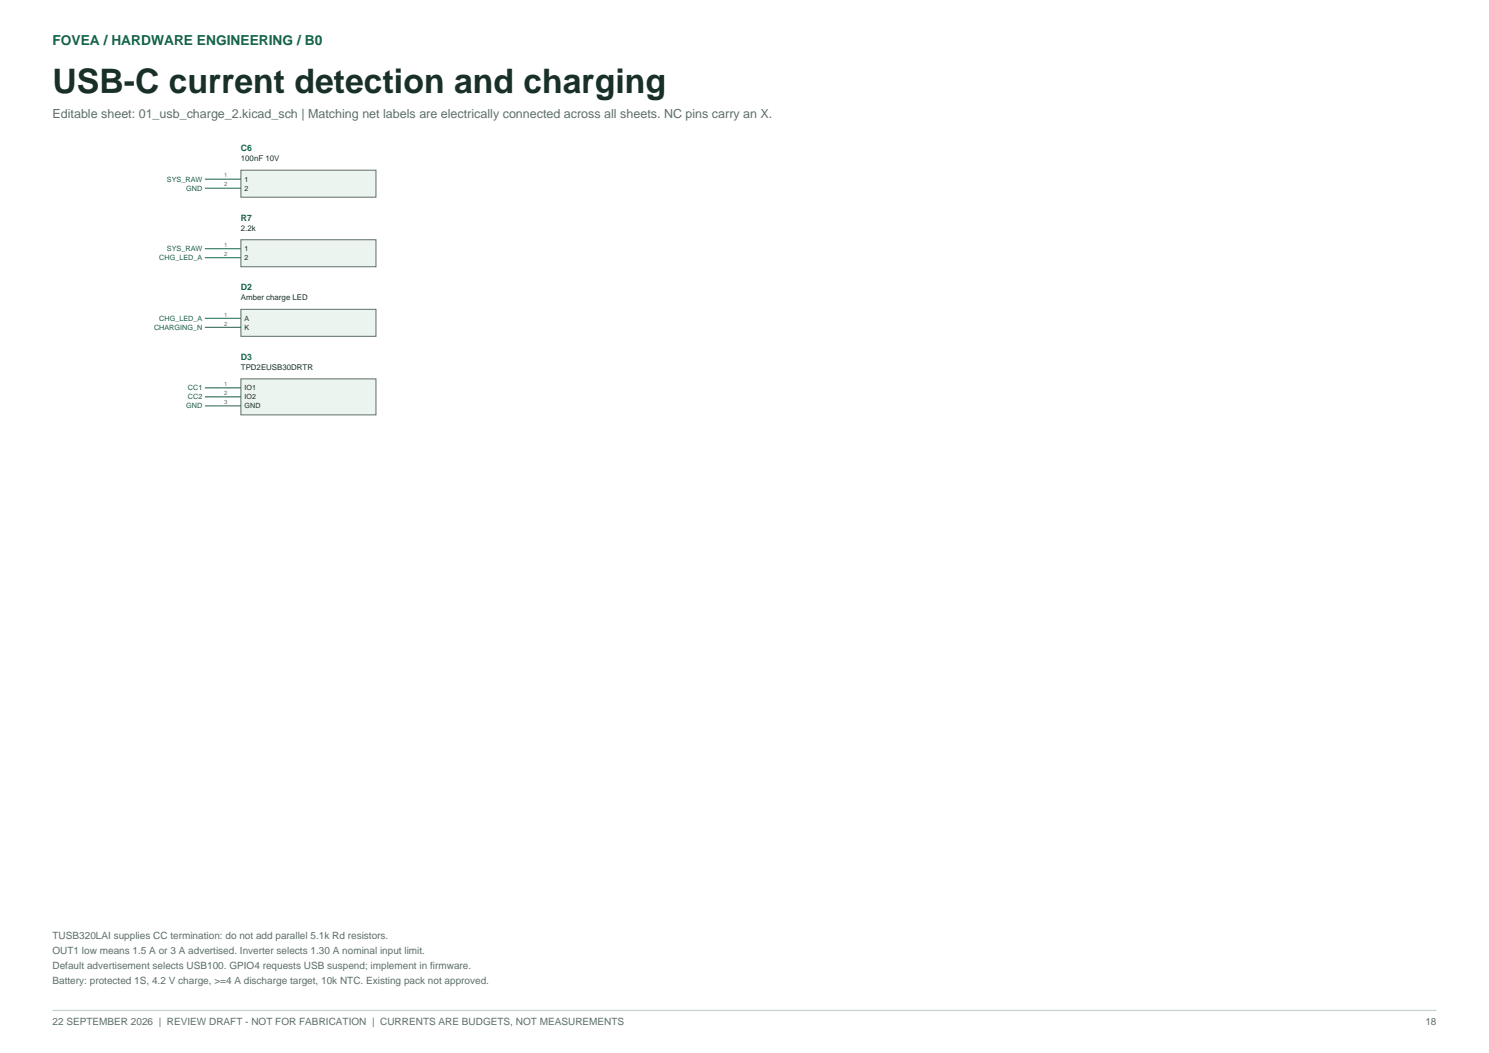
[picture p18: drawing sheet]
<svg xmlns="http://www.w3.org/2000/svg" width="420mm" height="297mm" viewBox="0 0 420 297" stroke-linecap="round" stroke-linejoin="round" font-family="sans-serif">
<defs><g id="words">
<text font-size="9.5" fill="#183027" x="14.8" y="26.1">USB-C current detection and charging</text>
<text font-size="3.9" fill="#12674b" x="14.8" y="12.7">FOVEA / HARDWARE ENGINEERING / B0</text>
<text font-size="3.5" fill="#5d7067" x="14.8" y="33.2">Editable sheet: 01_usb_charge_2.kicad_sch | Matching net labels are electrically connected across all sheets. NC pins carry an X.</text>
<g font-size="2.8" fill="#5d7067">
<text x="14.8" y="264.9">TUSB320LAI supplies CC termination: do not add parallel 5.1k Rd resistors.</text>
<text x="14.8" y="269.1">OUT1 low means 1.5 A or 3 A advertised. Inverter selects 1.30 A nominal input limit.</text>
<text x="14.8" y="273.4">Default advertisement selects USB100. GPIO4 requests USB suspend; implement in firmware.</text>
<text x="14.8" y="277.6">Battery: protected 1S, 4.2 V charge, &gt;=4 A discharge target, 10k NTC. Existing pack not approved.</text>
<text x="14.8" y="289.2">22 SEPTEMBER 2026 | REVIEW DRAFT - NOT FOR FABRICATION | CURRENTS ARE BUDGETS, NOT MEASUREMENTS</text>
<text x="402" y="289.2">18</text>
</g>
<g font-size="2.5" fill="#12674b">
<text x="68" y="42.6">C6</text>
<text x="68" y="62.2">R7</text>
<text x="68" y="81.8">D2</text>
<text x="68" y="101.5">D3</text>
</g>
<g font-size="2.2" fill="#183027">
<text x="68" y="45.5">100nF 10V</text>
<text x="68" y="65.1">2.2k</text>
<text x="68" y="84.7">Amber charge LED</text>
<text x="68" y="104.4">TPD2EUSB30DRTR</text>
</g>
<g font-size="2" fill="#12674b">
<text x="47.1" y="51.2">SYS_RAW</text>
<text x="52.5" y="53.8">GND</text>
<text x="47.1" y="70.9">SYS_RAW</text>
<text x="44.9" y="73.4">CHG_LED_A</text>
<text x="43.4" y="93">CHARGING_N</text>
<text x="44.9" y="90.5">CHG_LED_A</text>
<text x="53" y="110.1">CC1</text>
<text x="53" y="112.6">CC2</text>
<text x="52.5" y="115.2">GND</text>
</g>
<g font-size="2" fill="#183027">
<text x="69" y="51.2">1</text>
<text x="69" y="53.8">2</text>
<text x="69" y="70.9">1</text>
<text x="69" y="73.4">2</text>
<text x="69" y="90.5">A</text>
<text x="69" y="93">K</text>
<text x="69" y="110.1">IO1</text>
<text x="69" y="112.6">IO2</text>
<text x="69" y="115.2">GND</text>
</g>
<g font-size="1.7" fill="#5d7067">
<text x="63.2" y="50">1</text>
<text x="63.2" y="52.6">2</text>
<text x="63.2" y="69.7">1</text>
<text x="63.2" y="72.2">2</text>
<text x="63.2" y="89.3">1</text>
<text x="63.2" y="91.8">2</text>
<text x="63.2" y="108.9">1</text>
<text x="63.2" y="111.4">2</text>
<text x="63.2" y="114">3</text>
</g>
</g></defs>
<path d="M14.8 285h390.4" fill="none" stroke="#c4d6cb" stroke-width=".35"/>
<path d="M68 48h38.1v7.6h-38.1z" fill-rule="evenodd" fill="#ecf4ef" stroke="#5d7067" stroke-width=".28"/>
<path d="M57.8 50.5h10.2M57.8 53.1h10.2" fill="none" stroke="#12674b" stroke-width=".28"/>
<path d="M68 67.6h38.1v7.6h-38.1z" fill-rule="evenodd" fill="#ecf4ef" stroke="#5d7067" stroke-width=".28"/>
<path d="M57.8 70.2h10.2M57.8 72.7h10.2" fill="none" stroke="#12674b" stroke-width=".28"/>
<path d="M68 87.2h38.1v7.7h-38.1z" fill-rule="evenodd" fill="#ecf4ef" stroke="#5d7067" stroke-width=".28"/>
<path d="M57.8 89.8h10.2M57.8 92.3h10.2" fill="none" stroke="#12674b" stroke-width=".28"/>
<path d="M68 106.9h38.1v10.1h-38.1z" fill-rule="evenodd" fill="#ecf4ef" stroke="#5d7067" stroke-width=".28"/>
<path d="M57.8 109.4h10.2M57.8 111.9h10.2M57.8 114.5h10.2" fill="none" stroke="#12674b" stroke-width=".28"/>
<use href="#words"/>
</svg>
